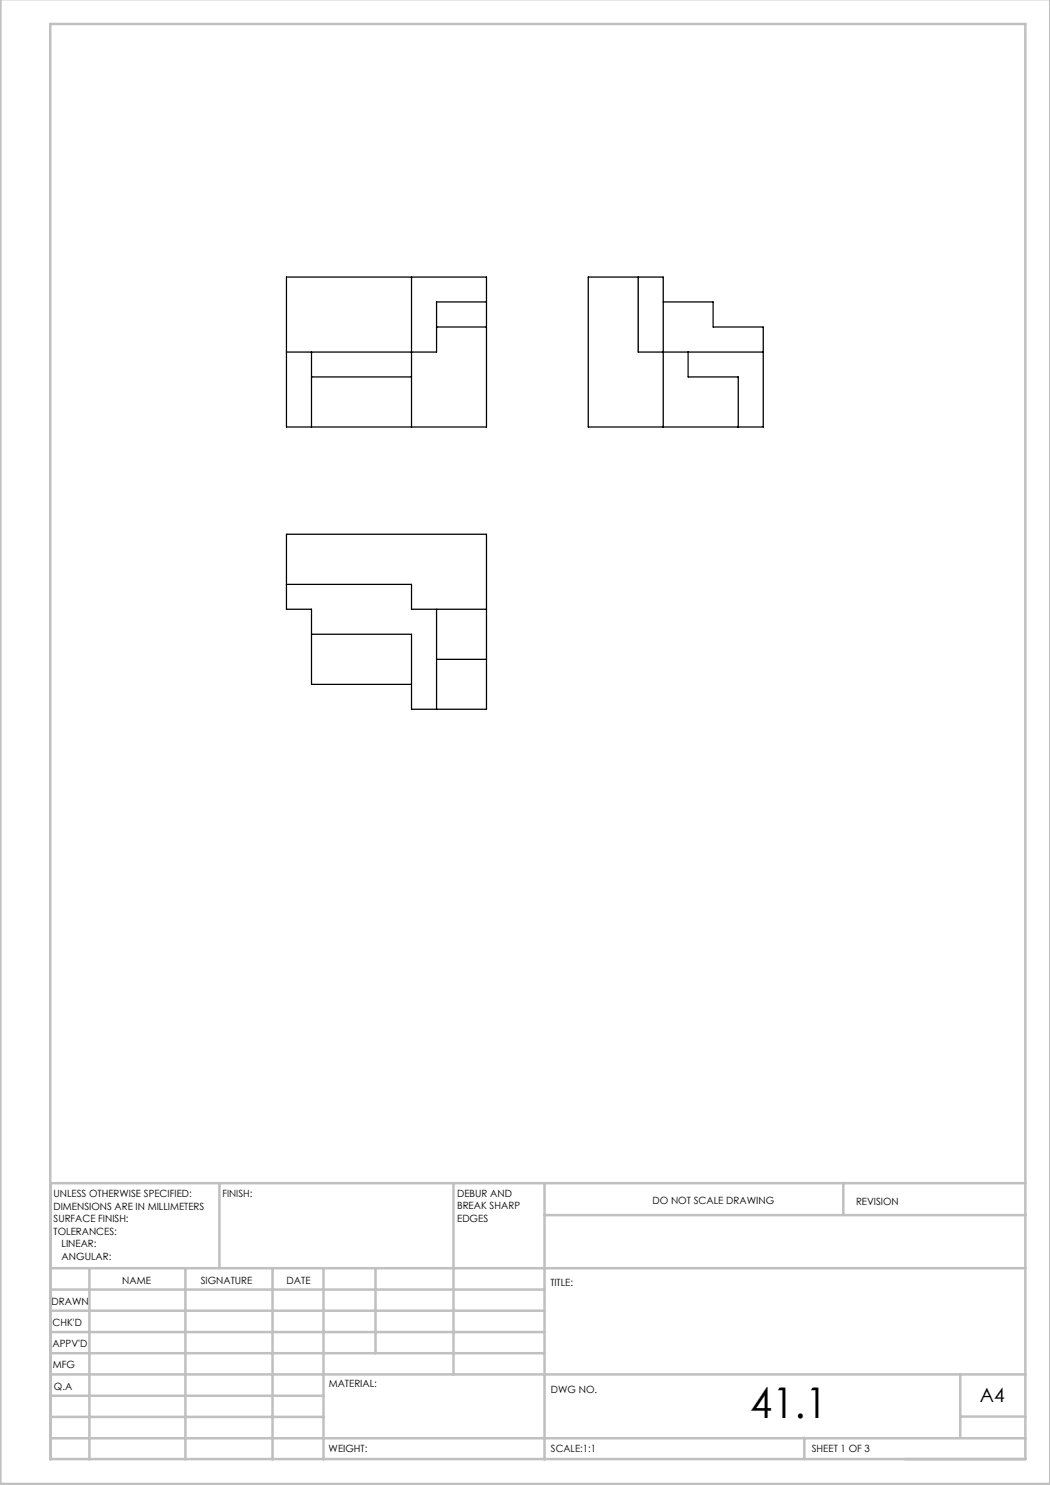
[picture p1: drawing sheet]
<svg xmlns="http://www.w3.org/2000/svg" width="210mm" height="297mm" viewBox="0 0 210 297" stroke-linecap="round" stroke-linejoin="round" font-family="sans-serif">
<defs><g id="words">
<text font-size="8.5" x="150.1" y="283.5">41.1</text>
<text font-size="3.9" x="196" y="280.4">A4</text>
<g font-size="2">
<text x="10.7" y="239.5">UNLESS OTHERWISE SPECIFIED:</text>
<text x="44.5" y="239.5">FINISH:</text>
<text x="91.4" y="239.4">DEBUR AND</text>
<text x="10.7" y="242">DIMENSIONS ARE IN MILLIMETERS</text>
<text x="10.7" y="244.5">SURFACE FINISH:</text>
<text x="91.4" y="241.9">BREAK SHARP</text>
<text x="91.4" y="244.4">EDGES</text>
<text x="130.5" y="240.8">DO NOT SCALE DRAWING</text>
<text x="171.2" y="241">REVISION</text>
<text x="10.7" y="247">TOLERANCES:</text>
<text x="12.3" y="249.5">LINEAR:</text>
<text x="12.3" y="252">ANGULAR:</text>
<text x="24.4" y="256.9">NAME</text>
<text x="40.1" y="256.8">SIGNATURE</text>
<text x="57.3" y="256.8">DATE</text>
<text x="110.1" y="257.1">TITLE:</text>
<text x="10.3" y="260.9">DRAWN</text>
<text x="10.5" y="269.3">APPV'D</text>
<text x="10.5" y="265.2">CHK'D</text>
<text x="10.6" y="273.6">MFG</text>
<text x="10.8" y="278">Q.A</text>
<text x="65.8" y="277.4">MATERIAL:</text>
<text x="110.2" y="278.5">DWG NO.</text>
<text x="65.7" y="290.4">WEIGHT:</text>
<text x="110.2" y="290.5">SCALE:1:1</text>
<text x="162.4" y="290.4">SHEET 1 OF 3</text>
</g>
</g></defs>
<g fill="none" stroke="#c0c0c0" stroke-width=".5">
<path d="M.1 -.1v296.9h209.9v-296.9M10.1 4.8h195v287h-195zM43.9 236.6v17M90.7 236.6v38.3M108.9 236.6v55.3M168.7 236.6v6.3M205.1 236.6h-195v55.3M10.1 253.6h195M10.1 257.9h98.8M17.9 253.6v38.3M37.1 253.6v38.3M54.5 253.6v38.3"/>
<path d="M64.7 253.6v38.3M75.1 253.6v17M108.9 243h96.2M10.1 270.6h98.8M10.1 266.4h98.8M10.1 262.1h98.8M10.1 279.1h54.6M10.1 274.9h195M192.1 274.8v12.7M10.1 287.7h195M10.1 283.4h54.6M160.9 287.5v4.3"/>
<path d="M192.1 283.3h13"/>
</g>
<g fill="none" stroke="#000" stroke-width=".25">
<path d="M57.3 55.4h40v30h-40zM82.3 55.4v30M127.6 55.4v15h25M62.3 75.4h20M62.3 70.4v15M87.3 65.4h10M97.3 60.4h-10v10h-30M132.6 60.4h10v5h10v20h-34.9v-30h14.9v30M137.6 70.4v5h10v10M57.3 116.9h25v4.9h15M62.3 126.9h20v14.9h15v-34.9h-40v14.9h5v15.1h20M87.3 121.8v20"/>
<path d="M87.3 131.9h10"/>
</g>
<use href="#words"/>
</svg>
